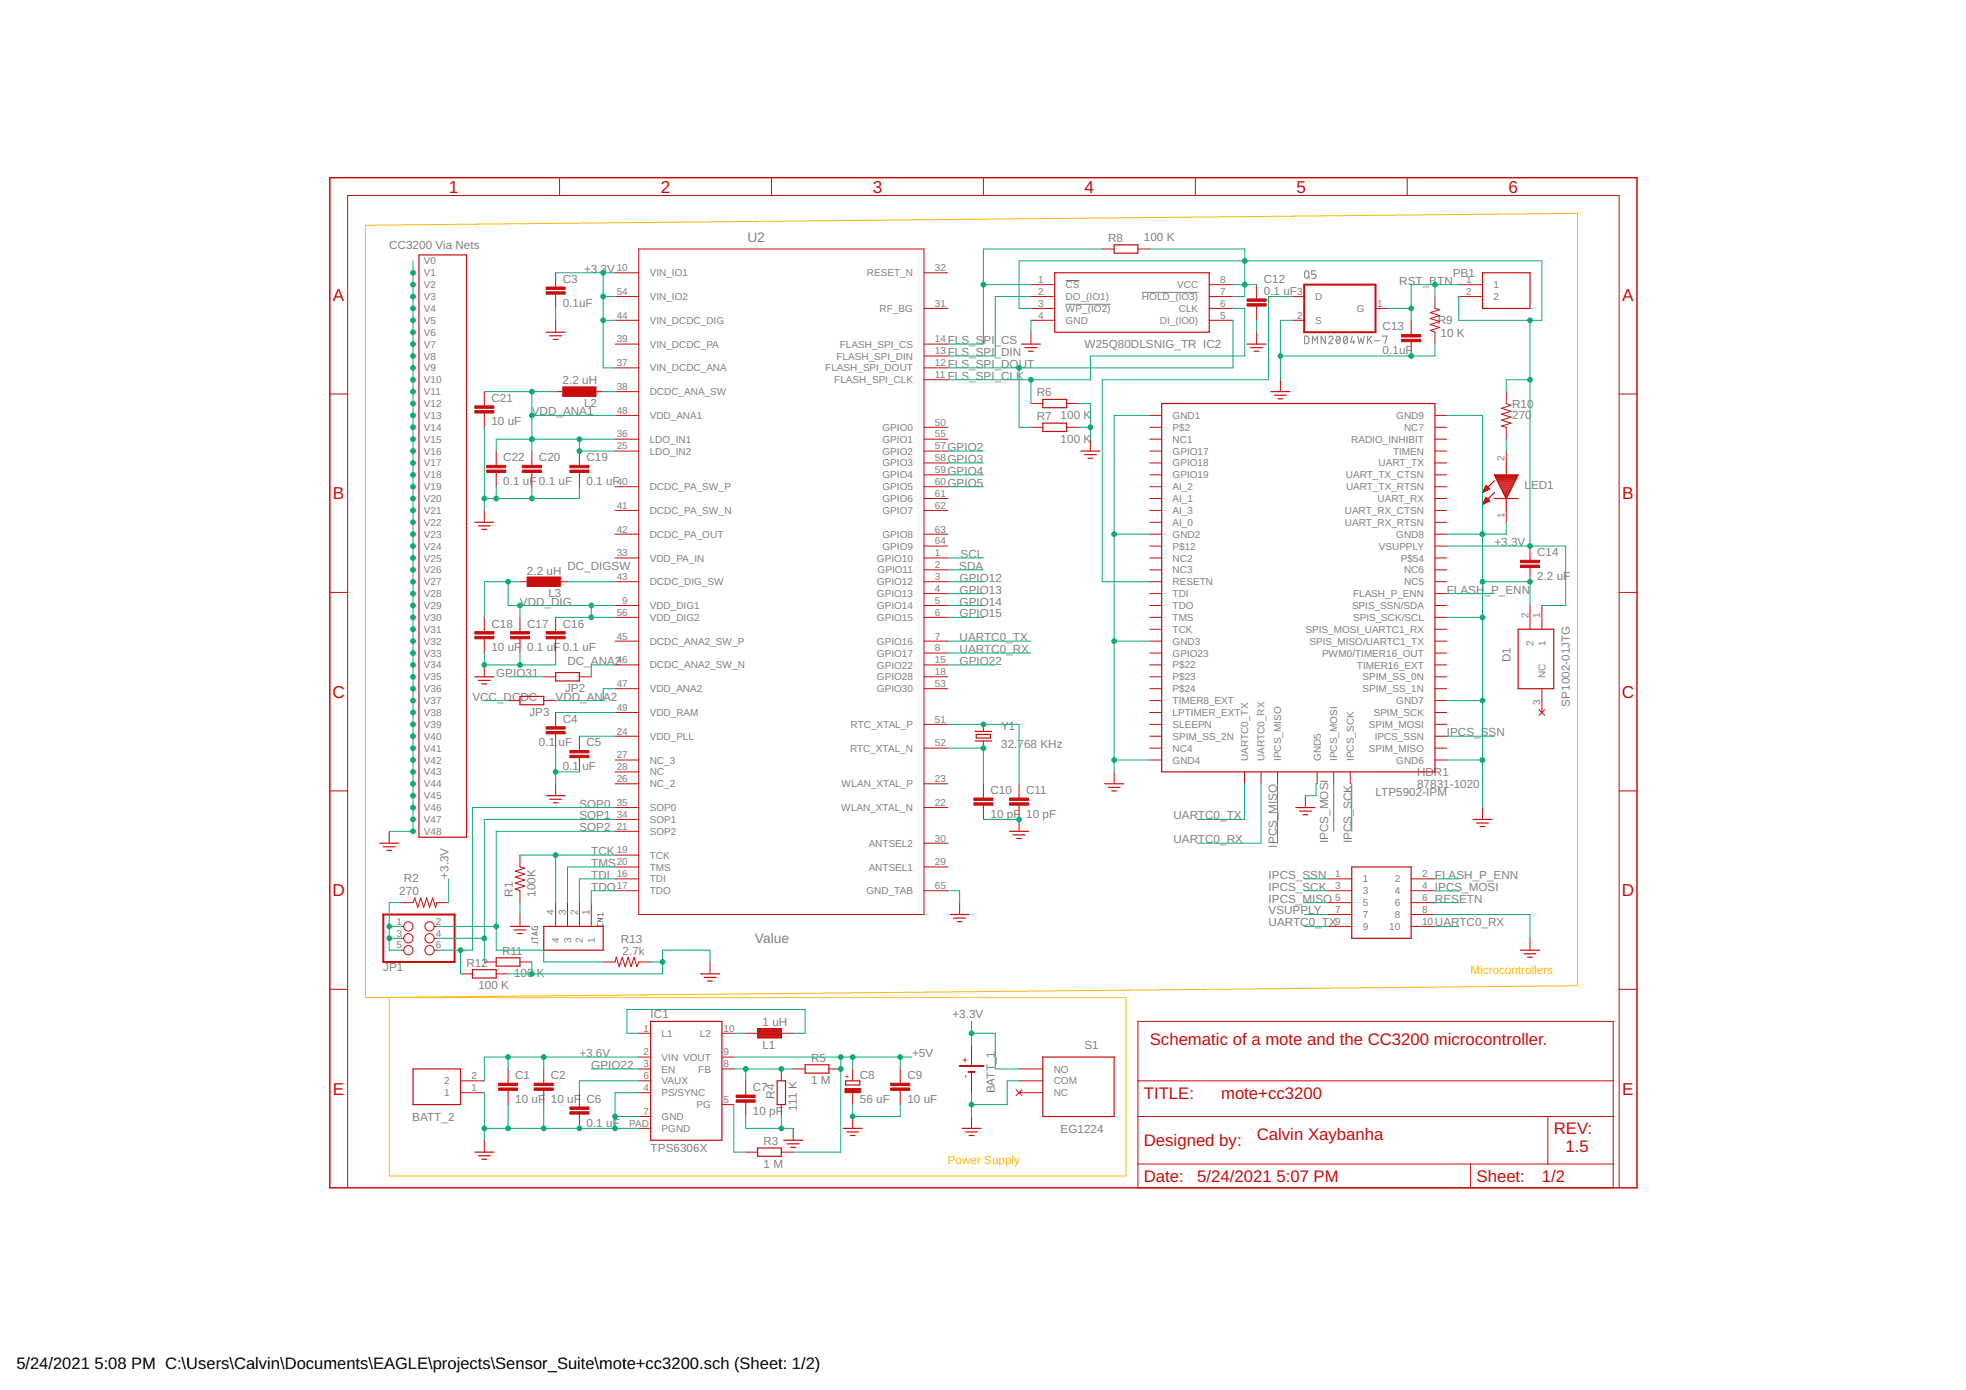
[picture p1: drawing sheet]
<svg xmlns="http://www.w3.org/2000/svg" width="420mm" height="297mm" viewBox="0 0 420 297" stroke-linecap="round" stroke-linejoin="round" font-family="sans-serif">
<defs><g id="words">
<g font-size="3.7" fill="#c90d0c">
<text x="95.9" y="41.2">1</text>
<text x="141.2" y="41.2">2</text>
<text x="186.5" y="41.2">3</text>
<text x="231.8" y="41.2">4</text>
<text x="277.1" y="41.2">5</text>
<text x="322.4" y="41.2">6</text>
<text x="71.2" y="64.3">A</text>
<text x="346.7" y="64.3">A</text>
<text x="71.2" y="106.7">B</text>
<text x="346.7" y="106.7">B</text>
<text x="71.1" y="149.1">C</text>
<text x="346.6" y="149.1">C</text>
<text x="71.1" y="191.5">D</text>
<text x="346.6" y="191.5">D</text>
<text x="71.2" y="233.9">E</text>
<text x="346.7" y="233.9">E</text>
</g>
<g font-size="3.6" fill="#c90d0c">
<text x="245.7" y="223.4">Schematic of a mote and the CC3200 microcontroller.</text>
<text x="244.4" y="234.8">TITLE:</text>
<text x="261" y="234.8">mote+cc3200</text>
<text x="244.4" y="244.9">Designed by:</text>
<text x="268.6" y="243.7">Calvin Xaybanha</text>
<text x="332.1" y="242.4">REV:</text>
<text x="334.6" y="246.2">1.5</text>
<text x="244.4" y="252.6">Date:</text>
<text x="255.9" y="252.6">5/24/2021</text>
<text x="272.8" y="252.6">5:07 PM</text>
<text x="315.6" y="252.6">Sheet:</text>
<text x="329.5" y="252.6">1/2</text>
</g>
<g font-size="3.5">
<text x="3.5" y="292.5">5/24/2021</text>
<text x="20.2" y="292.5">5:08 PM C:\Users\Calvin\Documents\EAGLE\projects\Sensor_Suite\mote+cc3200.sch (Sheet: 1/2)</text>
</g>
<g font-size="2.9" fill="#808080">
<text x="159.7" y="51.7">U2</text>
<text x="161.3" y="201.5">Value</text>
</g>
<g font-size="2.5" fill="#808080">
<text x="83.2" y="53.2">CC3200 Via Nets</text>
<text x="236.8" y="51.7">R8</text>
<text x="244.4" y="51.4">100 K</text>
<text x="124.8" y="58.3">+3.3V</text>
<text x="310.5" y="59.2">PB1</text>
<text x="120.3" y="65.5">0.1uF</text>
<text x="120.3" y="60.5">C3</text>
<text x="270.1" y="63">0.1 uF</text>
<text x="270.1" y="60.5">C12</text>
<text x="299" y="60.8">RST_BTN</text>
<text x="295.5" y="70.6">C13</text>
<text x="307.3" y="69.2">R9</text>
<text x="202.5" y="73.5">FLS_S</text>
<text x="202.5" y="76.1">FLS_SPI_DIN</text>
<text x="210.2" y="73.5">PI_CS</text>
<text x="231.7" y="74.4">W25Q80DLSNIG_TR IC2</text>
<text x="295.5" y="75.7">0.1uF</text>
<text x="307.9" y="72">10 K</text>
<text x="120.2" y="82.2">2.2 uH</text>
<text x="202.5" y="78.6">FLS_SPI_DOUT</text>
<text x="202.5" y="81.1">FLS_SPI_CLK</text>
<text x="105" y="85.8">C21</text>
<text x="113.7" y="88.8">VDD_ANA1</text>
<text x="124.8" y="87">L2</text>
<text x="221.6" y="84.7">R6</text>
<text x="221.6" y="89.8">R7</text>
<text x="226.7" y="89.5">100 K</text>
<text x="323.2" y="89.5">270</text>
<text x="323.2" y="87.3">R10</text>
<text x="105" y="90.9">10 uF</text>
<text x="226.7" y="94.6">100 K</text>
<text x="107.6" y="98.5">C22</text>
<text x="115.2" y="98.5">C20</text>
<text x="125.3" y="98.5">C19</text>
<text x="202.5" y="96.4">GPIO2</text>
<text x="202.5" y="98.9">GPIO3</text>
<text x="202.5" y="101.5">GPIO4</text>
<text x="107.6" y="103.6">0.1 uF 0.1 uF</text>
<text x="125.3" y="103.6">0.1 uF</text>
<text x="202.5" y="104">GPIO5</text>
<text x="325.8" y="104.5">L</text>
<text x="327.2" y="104.5">ED1</text>
<text x="205.3" y="119.2">SCL</text>
<text x="319.4" y="116.7">+3.3V</text>
<text x="328.5" y="118.9">C14</text>
<text x="112.6" y="122.8">2.2 uH</text>
<text x="121.3" y="121.8">DC_DIGSW</text>
<text x="205" y="121.8">SDA</text>
<text x="205.1" y="124.3">GPIO12</text>
<text x="328.5" y="123.9">2.2 uF</text>
<text x="111.1" y="129.4">VDD_DIG</text>
<text x="117.2" y="127.6">L3</text>
<text x="205.1" y="126.9">GPIO13</text>
<text x="205.1" y="129.4">GPIO14</text>
<text x="205.1" y="131.9">GPIO15</text>
<text x="309.2" y="126.9">FLASH</text>
<text x="317.3" y="126.9">_P_ENN</text>
<text x="105" y="134.1">C18</text>
<text x="112.6" y="134.1">C17</text>
<text x="120.3" y="134.1">C16</text>
<text x="205.1" y="137">UARTC0_TX</text>
<text x="105" y="139.2">10 uF</text>
<text x="112.6" y="139.2">0.1 uF 0.1 uF</text>
<text x="121.3" y="142.1">DC_ANA2</text>
<text x="205.1" y="139.6">UARTC0_RX</text>
<text x="205.1" y="142.1">GPIO22</text>
<text x="322.8" y="141.5" transform="rotate(-90 322.8 141.5)">D1</text>
<text x="101" y="149.7">VCC_DCDC</text>
<text x="106" y="144.6">GPIO31</text>
<text x="118.7" y="149.7">VDD_ANA2</text>
<text x="120.8" y="147.9">JP2</text>
<text x="113.1" y="153">JP3</text>
<text x="120.3" y="154.4">C4</text>
<text x="335.5" y="151" transform="rotate(-90 335.5 151)">SP1002-01JTG</text>
<text x="115.2" y="159.5">0.1</text>
<text x="119.4" y="159.5">uF</text>
<text x="125.3" y="159.5">C5</text>
<text x="214" y="159.9">32.768 KHz</text>
<text x="214" y="156.1">Y1</text>
<text x="309.2" y="157.3">IPCS_SSN</text>
<text x="120.3" y="164.6">0.1</text>
<text x="124.5" y="164.6">uF</text>
<text x="302.9" y="165.8">HDR1</text>
<text x="123.8" y="172.6">SOP0</text>
<text x="211.7" y="169.6">C10</text>
<text x="219.3" y="169.6">C11</text>
<text x="294" y="170">LTP5902-IPM</text>
<text x="302.9" y="168.4">87831-1020</text>
<text x="123.8" y="177.6">SOP2</text>
<text x="123.8" y="175.1">SOP1</text>
<text x="211.7" y="174.7">10 pF</text>
<text x="219.3" y="174.7">10 pF</text>
<text x="250.8" y="175.1">UARTC0_TX</text>
<text x="126.4" y="185.3">TMS</text>
<text x="126.4" y="182.7">TCK</text>
<text x="250.8" y="180.2">UARTC0_RX</text>
<text x="272.9" y="181.1" transform="rotate(-90 272.9 181.1)">IPCS_MISO</text>
<text x="283.8" y="180.2" transform="rotate(-90 283.8 180.2)">IPCS_MOSI</text>
<text x="288.9" y="180.2" transform="rotate(-90 288.9 180.2)">IPCS_SCK</text>
<text x="85.3" y="191.4">270</text>
<text x="86.3" y="188.5">R2</text>
<text x="95.9" y="187.8" transform="rotate(-90 95.9 187.8)">+3.3V</text>
<text x="109.6" y="191.6" transform="rotate(-90 109.6 191.6)">R1</text>
<text x="114.4" y="191.6" transform="rotate(-90 114.4 191.6)">100K</text>
<text x="126.4" y="187.8">TDI</text>
<text x="126.4" y="190.3">TDO</text>
<text x="271.1" y="187.8">IPCS_SSN</text>
<text x="271.1" y="190.3">IPCS_SCK</text>
<text x="306.7" y="187.8">FLASH_P_ENN</text>
<text x="306.7" y="190.3">IPCS_MOSI</text>
<text x="271.1" y="192.9">IPCS_MISO</text>
<text x="271.1" y="198">UARTC0_TX</text>
<text x="271.1" y="195.4">VSUPPLY</text>
<text x="306.7" y="198">UARTC0_RX</text>
<text x="306.7" y="192.9">RESETN</text>
<text x="132.7" y="201.5">R13</text>
<text x="81.9" y="207.5">JP1</text>
<text x="99.7" y="206.6">R12</text>
<text x="107.3" y="204.1">R11</text>
<text x="109.8" y="208.9">100 K</text>
<text x="133" y="204.1">2.7k</text>
<text x="102.2" y="211.4">100 K</text>
<text x="139.1" y="217.5">IC1</text>
<text x="163" y="219.3">1 uH</text>
<text x="203.5" y="217.5">+3.3V</text>
<text x="123.8" y="225.9">+3.6V</text>
<text x="162.9" y="224.1">L1</text>
<text x="173.3" y="226.9">R5</text>
<text x="194.9" y="225.9">+5V</text>
<text x="231.7" y="224.2">S1</text>
<text x="110.1" y="230.6">C1</text>
<text x="117.7" y="230.6">C2</text>
<text x="126.4" y="228.4">GPIO22</text>
<text x="160.9" y="233.1">C7</text>
<text x="173.3" y="231.7">1 M</text>
<text x="183.8" y="230.6">C8</text>
<text x="193.9" y="230.6">C9</text>
<text x="212.6" y="233.7" transform="rotate(-90 212.6 233.7)">BATT_1</text>
<text x="88.1" y="239.5">BATT_2</text>
<text x="110.1" y="235.7">10 uF</text>
<text x="117.7" y="235.7">10 uF</text>
<text x="125.3" y="235.7">C6</text>
<text x="160.9" y="238.2">10 pF</text>
<text x="165.5" y="234.8" transform="rotate(-90 165.5 234.8)">R4</text>
<text x="170.3" y="237.3" transform="rotate(-90 170.3 237.3)">111 K</text>
<text x="183.8" y="235.7">56 uF</text>
<text x="193.9" y="235.7">10 uF</text>
<text x="125.3" y="240.8">0.1 uF</text>
<text x="163.2" y="244.7">R3</text>
<text x="226.7" y="242">EG1224</text>
<text x="139.1" y="246.2">TPS6306X</text>
<text x="163.2" y="249.5">1 M</text>
</g>
<g font-size="2.5" fill="#ffba08">
<text x="314.3" y="208.1">Microcontrollers</text>
<text x="202.5" y="248.8">Power Supply</text>
</g>
<g font-size="2.1" fill="#808080">
<text x="90.6" y="56.5">V0</text>
<text x="90.6" y="59.1">V1</text>
<text x="131.8" y="57.9">10</text>
<text x="138.9" y="59.1">VIN_IO1</text>
<text x="185.3" y="59.1">RESET_N</text>
<text x="199.8" y="57.9">32</text>
<text x="90.6" y="61.6">V2</text>
<text x="90.6" y="64.1">V3</text>
<text x="131.8" y="63">54</text>
<text x="138.9" y="64.1">VIN_IO2</text>
<text x="199.8" y="65.6">31</text>
<text x="221.9" y="60.5">1</text>
<text x="221.9" y="63">2</text>
<text x="221.9" y="65.6">3</text>
<text x="227.7" y="61.6">CS</text>
<text x="227.7" y="64.1">DO_(IO1)</text>
<text x="244.1" y="64.1">HOLD_(IO3)</text>
<text x="251.6" y="61.6">VCC</text>
<text x="260.8" y="60.5">8</text>
<text x="260.8" y="63">7</text>
<text x="260.8" y="65.6">6</text>
<text x="277.2" y="63">3</text>
<text x="281.1" y="64.1">D</text>
<text x="294.3" y="65.6">1</text>
<text x="313.3" y="60.5">1</text>
<text x="313.3" y="63">2</text>
<text x="319.2" y="61.6">1</text>
<text x="319.2" y="64.1">2</text>
<text x="90.6" y="66.7">V4</text>
<text x="90.6" y="69.2">V5</text>
<text x="90.6" y="71.8">V6</text>
<text x="131.8" y="68.1">44</text>
<text x="138.9" y="69.2">VIN_DCDC_DIG</text>
<text x="188" y="66.7">RF_BG</text>
<text x="221.9" y="68.1">4</text>
<text x="227.7" y="66.7">WP_(IO2)</text>
<text x="227.7" y="69.2">GND</text>
<text x="247.9" y="69.2">DI_(IO0)</text>
<text x="251.9" y="66.7">CLK</text>
<text x="260.8" y="68.1">5</text>
<text x="277.2" y="68.1">2</text>
<text x="281.1" y="69.2">S</text>
<text x="290" y="66.7">G</text>
<text x="90.6" y="74.3">V7</text>
<text x="90.6" y="76.8">V8</text>
<text x="131.8" y="73.2">39</text>
<text x="138.9" y="74.3">VIN_DCDC_PA</text>
<text x="178.8" y="76.8">FLASH_SPI_DIN</text>
<text x="179.5" y="74.3">FLASH_SPI_CS</text>
<text x="199.8" y="75.7">13</text>
<text x="199.8" y="73.2">14</text>
<text x="90.6" y="79.4">V9</text>
<text x="90.6" y="81.9">V10</text>
<text x="131.8" y="78.3">37</text>
<text x="131.8" y="83.3">38</text>
<text x="138.9" y="79.4">VIN_DCDC_ANA</text>
<text x="176.4" y="79.4">FLASH_SPI_DOUT</text>
<text x="178.3" y="81.9">FLASH_SPI_CLK</text>
<text x="199.8" y="80.8">11</text>
<text x="199.8" y="78.3">12</text>
<text x="90.6" y="84.4">V11</text>
<text x="90.6" y="87">V12</text>
<text x="90.6" y="89.5">V13</text>
<text x="131.8" y="88.4">48</text>
<text x="138.9" y="84.4">DCDC_ANA_SW</text>
<text x="138.9" y="89.5">VDD_ANA1</text>
<text x="250.6" y="89.5">GND1</text>
<text x="298.4" y="89.5">GND9</text>
<text x="90.6" y="92.1">V14</text>
<text x="90.6" y="94.6">V15</text>
<text x="131.8" y="93.5">36</text>
<text x="138.9" y="94.6">LDO_IN1</text>
<text x="188.6" y="92.1">GPIO0</text>
<text x="188.6" y="94.6">GPIO1</text>
<text x="199.8" y="90.9">50</text>
<text x="199.8" y="93.5">55</text>
<text x="250.6" y="92.1">P$2</text>
<text x="250.6" y="94.6">NC1</text>
<text x="288.8" y="94.6">RADIO_INHIBIT</text>
<text x="300.1" y="92.1">NC7</text>
<text x="90.6" y="97.1">V16</text>
<text x="90.6" y="99.7">V17</text>
<text x="131.8" y="96">25</text>
<text x="138.9" y="97.1">LDO_IN2</text>
<text x="188.6" y="97.1">GPIO2</text>
<text x="188.6" y="99.7">GPIO3</text>
<text x="199.8" y="96">57</text>
<text x="199.8" y="98.6">58</text>
<text x="199.8" y="101.1">59</text>
<text x="250.6" y="97.1">GPIO17</text>
<text x="250.6" y="99.7">GPIO18</text>
<text x="294.6" y="99.7">UART_TX</text>
<text x="297.7" y="97.1">TIMEN</text>
<text x="321.5" y="98.6" transform="rotate(-90 321.5 98.6)">2</text>
<text x="90.6" y="102.2">V18</text>
<text x="90.6" y="104.8">V19</text>
<text x="90.6" y="107.3">V20</text>
<text x="131.8" y="103.6">40</text>
<text x="138.9" y="104.8">DCDC_PA_SW_P</text>
<text x="188.6" y="102.2">GPIO4</text>
<text x="188.6" y="104.8">GPIO5</text>
<text x="188.6" y="107.3">GPIO6</text>
<text x="199.8" y="103.6">60</text>
<text x="199.8" y="106.2">61</text>
<text x="250.6" y="102.2">GPIO19</text>
<text x="250.6" y="104.8">AI_2</text>
<text x="250.6" y="107.3">AI_1</text>
<text x="287.6" y="102.2">UART_TX_CTSN</text>
<text x="287.7" y="104.8">UART_TX_RTSN</text>
<text x="294.4" y="107.3">UART_RX</text>
<text x="90.6" y="109.8">V21</text>
<text x="90.6" y="112.4">V22</text>
<text x="131.8" y="108.7">41</text>
<text x="131.8" y="113.8">42</text>
<text x="138.9" y="109.8">DCDC_PA_SW_N</text>
<text x="188.6" y="109.8">GPIO7</text>
<text x="199.8" y="108.7">62</text>
<text x="199.8" y="113.8">63</text>
<text x="250.6" y="109.8">AI_3</text>
<text x="250.6" y="112.4">AI_0</text>
<text x="287.4" y="109.8">UART_RX_CTSN</text>
<text x="287.4" y="112.4">UART_RX_RTSN</text>
<text x="321.5" y="110.6" transform="rotate(-90 321.5 110.6)">1</text>
<text x="90.6" y="114.9">V23</text>
<text x="90.6" y="117.5">V24</text>
<text x="131.8" y="118.9">33</text>
<text x="138.9" y="114.9">DCDC_PA_OUT</text>
<text x="188.6" y="114.9">GPIO8</text>
<text x="188.6" y="117.5">GPIO9</text>
<text x="199.8" y="118.9">1</text>
<text x="199.8" y="116.3">64</text>
<text x="250.6" y="114.9">GND2</text>
<text x="250.6" y="117.5">P$12</text>
<text x="294.7" y="117.5">VSUPPLY</text>
<text x="298.4" y="114.9">GND8</text>
<text x="90.6" y="120">V25</text>
<text x="90.6" y="122.5">V26</text>
<text x="90.6" y="125.1">V27</text>
<text x="131.8" y="124">43</text>
<text x="138.9" y="120">VDD_PA_IN</text>
<text x="138.9" y="125.1">DCDC_DIG_SW</text>
<text x="187.4" y="120">GPIO10</text>
<text x="187.4" y="125.1">GPIO12</text>
<text x="187.6" y="122.5">GPIO11</text>
<text x="199.8" y="121.4">2</text>
<text x="199.8" y="124">3</text>
<text x="250.6" y="120">NC2</text>
<text x="250.6" y="122.5">NC3</text>
<text x="250.6" y="125.1">RESETN</text>
<text x="299.4" y="120">P$54</text>
<text x="300.1" y="125.1">NC5</text>
<text x="300.1" y="122.5">NC6</text>
<text x="90.6" y="127.6">V28</text>
<text x="90.6" y="130.2">V29</text>
<text x="131.8" y="131.6">56</text>
<text x="133" y="129">9</text>
<text x="138.9" y="130.2">VDD_DIG1</text>
<text x="187.4" y="127.6">GPIO13</text>
<text x="187.4" y="130.2">GPIO14</text>
<text x="199.8" y="126.5">4</text>
<text x="199.8" y="129">5</text>
<text x="199.8" y="131.6">6</text>
<text x="250.6" y="127.6">TDI</text>
<text x="250.6" y="130.2">TDO</text>
<text x="288.9" y="130.2">SPIS_SSN/SDA</text>
<text x="289.2" y="127.6">FLASH_P_ENN</text>
<text x="90.6" y="132.7">V30</text>
<text x="90.6" y="135.2">V31</text>
<text x="90.6" y="137.8">V32</text>
<text x="131.8" y="136.7">45</text>
<text x="138.9" y="137.8">DCDC_ANA2_SW_P</text>
<text x="138.9" y="132.7">VDD_DIG2</text>
<text x="187.4" y="132.7">GPIO15</text>
<text x="187.4" y="137.8">GPIO16</text>
<text x="199.8" y="136.7">7</text>
<text x="250.6" y="132.7">TMS</text>
<text x="250.6" y="135.2">TCK</text>
<text x="250.6" y="137.8">GND3</text>
<text x="279" y="135.2">SPIS_MOSI_UARTC1_RX</text>
<text x="279.8" y="137.8">SPIS_MISO/UARTC1_TX</text>
<text x="289.2" y="132.7">SPIS_SCK/SCL</text>
<text x="326.6" y="132.1" transform="rotate(-90 326.6 132.1)">2</text>
<text x="327.7" y="138" transform="rotate(-90 327.7 138)">2</text>
<text x="329.2" y="132.1" transform="rotate(-90 329.2 132.1)">1</text>
<text x="330.3" y="138" transform="rotate(-90 330.3 138)">1</text>
<text x="90.6" y="140.3">V33</text>
<text x="90.6" y="142.9">V34</text>
<text x="131.8" y="141.7">46</text>
<text x="138.9" y="142.9">DCDC_ANA2_SW_N</text>
<text x="187.4" y="140.3">GPIO17</text>
<text x="187.4" y="142.9">GPIO22</text>
<text x="199.8" y="139.2">8</text>
<text x="199.8" y="141.7">15</text>
<text x="250.6" y="140.3">GPIO23</text>
<text x="250.6" y="142.9">P$22</text>
<text x="282.5" y="140.3">PWM0/TIMER16_OUT</text>
<text x="290" y="142.9">TIMER16_EXT</text>
<text x="90.6" y="145.4">V35</text>
<text x="90.6" y="147.9">V36</text>
<text x="131.8" y="146.8">47</text>
<text x="138.9" y="147.9">VDD_ANA2</text>
<text x="187.4" y="145.4">GPIO28</text>
<text x="187.4" y="147.9">GPIO30</text>
<text x="199.8" y="144.3">18</text>
<text x="199.8" y="146.8">53</text>
<text x="250.6" y="145.4">P$23</text>
<text x="250.6" y="147.9">P$24</text>
<text x="291.2" y="147.9">SPIM_SS_1N</text>
<text x="291.2" y="145.4">SPIM_SS_0N</text>
<text x="330.3" y="144.8" transform="rotate(-90 330.3 144.8)">NC</text>
<text x="90.6" y="150.5">V37</text>
<text x="90.6" y="153">V38</text>
<text x="90.6" y="155.6">V39</text>
<text x="131.8" y="151.9">49</text>
<text x="138.9" y="153">VDD_RAM</text>
<text x="181.8" y="155.6">RTC_XTAL_P</text>
<text x="199.8" y="154.4">51</text>
<text x="250.6" y="150.5">TIMER8_EXT</text>
<text x="250.6" y="153">LPTIMER_EXT</text>
<text x="250.6" y="155.6">SLEEPN</text>
<text x="292.5" y="155.6">SPIM_MOSI</text>
<text x="293.6" y="153">SPIM_SCK</text>
<text x="298.4" y="150.5">GND7</text>
<text x="329.2" y="150.7" transform="rotate(-90 329.2 150.7)">3</text>
<text x="90.6" y="158.1">V40</text>
<text x="90.6" y="160.6">V41</text>
<text x="131.8" y="157">24</text>
<text x="138.9" y="158.1">VDD_PLL</text>
<text x="181.7" y="160.6">RTC_XTAL_N</text>
<text x="199.8" y="159.5">52</text>
<text x="250.6" y="158.1">SPIM_SS_2N</text>
<text x="250.6" y="160.6">NC4</text>
<text x="292.5" y="160.6">SPIM_MISO</text>
<text x="293.8" y="158.1">IPCS_SSN</text>
<text x="90.6" y="163.2">V42</text>
<text x="90.6" y="165.7">V43</text>
<text x="131.8" y="167.1">26</text>
<text x="131.8" y="162.1">27</text>
<text x="131.8" y="164.6">28</text>
<text x="138.9" y="163.2">NC_3</text>
<text x="138.9" y="165.7">NC</text>
<text x="199.8" y="167.1">23</text>
<text x="250.6" y="163.2">GND4</text>
<text x="266.7" y="162.6" transform="rotate(-90 266.7 162.6)">UARTC0_TX</text>
<text x="270.3" y="162.6" transform="rotate(-90 270.3 162.6)">UARTC0_RX</text>
<text x="273.8" y="162.6" transform="rotate(-90 273.8 162.6)">IPCS_MISO</text>
<text x="282.3" y="162.6" transform="rotate(-90 282.3 162.6)">GND5</text>
<text x="285.8" y="162.6" transform="rotate(-90 285.8 162.6)">IPCS_MOSI</text>
<text x="289.3" y="162.6" transform="rotate(-90 289.3 162.6)">IPCS_SCK</text>
<text x="298.4" y="163.2">GND6</text>
<text x="90.6" y="168.3">V44</text>
<text x="90.6" y="170.8">V45</text>
<text x="90.6" y="173.3">V46</text>
<text x="131.8" y="172.2">35</text>
<text x="138.9" y="168.3">NC_2</text>
<text x="138.9" y="173.3">SOP0</text>
<text x="179.7" y="173.3">WLAN_XTAL_N</text>
<text x="179.9" y="168.3">WLAN_XTAL_P</text>
<text x="199.8" y="172.2">22</text>
<text x="90.6" y="175.9">V47</text>
<text x="90.6" y="178.4">V48</text>
<text x="131.8" y="177.3">21</text>
<text x="131.8" y="174.8">34</text>
<text x="138.9" y="178.4">SOP2</text>
<text x="138.9" y="175.9">SOP1</text>
<text x="199.8" y="179.8">30</text>
<text x="131.8" y="182.4">19</text>
<text x="131.8" y="184.9">20</text>
<text x="138.9" y="183.5">TCK</text>
<text x="185.6" y="180.9">ANTSEL2</text>
<text x="199.8" y="184.9">29</text>
<text x="131.8" y="187.4">16</text>
<text x="131.8" y="190">17</text>
<text x="138.9" y="188.6">TDI</text>
<text x="138.9" y="191.1">TDO</text>
<text x="138.9" y="186">TMS</text>
<text x="185.2" y="191.1">GND_TAB</text>
<text x="185.6" y="186">ANTSEL1</text>
<text x="199.8" y="190">65</text>
<text x="285.4" y="187.4">1</text>
<text x="285.4" y="190">3</text>
<text x="291.2" y="188.6">1</text>
<text x="291.2" y="191.1">3</text>
<text x="298.1" y="188.6">2</text>
<text x="298.1" y="191.1">4</text>
<text x="303.9" y="187.4">2</text>
<text x="303.9" y="190">4</text>
<text x="84.7" y="197.6">1</text>
<text x="93.1" y="197.6">2</text>
<text x="118.4" y="195.6" transform="rotate(-90 118.4 195.6)">4</text>
<text x="120.9" y="195.6" transform="rotate(-90 120.9 195.6)">3</text>
<text x="123.5" y="195.6" transform="rotate(-90 123.5 195.6)">2</text>
<text x="126" y="195.6" transform="rotate(-90 126 195.6)">1</text>
<text x="285.4" y="192.5">5</text>
<text x="285.4" y="195.1">7</text>
<text x="285.4" y="197.6">9</text>
<text x="291.2" y="193.6">5</text>
<text x="291.2" y="196.2">7</text>
<text x="298.1" y="193.6">6</text>
<text x="298.1" y="196.2">8</text>
<text x="303.9" y="192.5">6</text>
<text x="303.9" y="195.1">8</text>
<text x="303.9" y="197.6">10</text>
<text x="84.7" y="200.1">3</text>
<text x="84.7" y="202.7">5</text>
<text x="93.1" y="200.1">4</text>
<text x="93.1" y="202.7">6</text>
<text x="119.5" y="201.5" transform="rotate(-90 119.5 201.5)">4</text>
<text x="122" y="201.5" transform="rotate(-90 122 201.5)">3</text>
<text x="124.6" y="201.5" transform="rotate(-90 124.6 201.5)">2</text>
<text x="127.1" y="201.5" transform="rotate(-90 127.1 201.5)">1</text>
<text x="291.2" y="198.7">9</text>
<text x="296.9" y="198.7">10</text>
<text x="137.5" y="220.5">1</text>
<text x="141.4" y="221.6">L1</text>
<text x="149.6" y="221.6">L2</text>
<text x="154.6" y="220.5">10</text>
<text x="137.5" y="225.5">2</text>
<text x="141.4" y="226.7">VIN VOUT</text>
<text x="154.6" y="225.5">9</text>
<text x="94.9" y="231.7">2</text>
<text x="100.8" y="233.2">1</text>
<text x="100.8" y="230.6">2</text>
<text x="137.5" y="228.1">3</text>
<text x="137.5" y="233.2">4</text>
<text x="137.5" y="230.6">6</text>
<text x="141.4" y="229.2">EN</text>
<text x="141.4" y="231.7">VAUX</text>
<text x="149.2" y="229.2">FB</text>
<text x="154.6" y="228.1">8</text>
<text x="225.2" y="229.2">NO</text>
<text x="225.2" y="231.7">COM</text>
<text x="94.9" y="234.3">1</text>
<text x="137.5" y="238.2">7</text>
<text x="141.4" y="234.3">PS/SYNC</text>
<text x="141.4" y="239.4">GND</text>
<text x="148.9" y="236.8">PG</text>
<text x="154.6" y="235.7">5</text>
<text x="225.2" y="234.3">NC</text>
<text x="134.5" y="240.8">PAD</text>
<text x="141.4" y="241.9">PGND</text>
</g>
<g font-size="2.1" fill="#c90d0c">
<text x="207" y="227.2" transform="rotate(-90 207 227.2)">+</text>
<text x="207" y="230.3" transform="rotate(-90 207 230.3)">-</text>
</g>
<text font-size="1.8" fill="#c90d0c" x="181.6" y="230.6" transform="rotate(-90 181.6 230.6)">+</text>
</g></defs>
<g fill="none" stroke="#808080" stroke-width=".21">
<path d="M227.7 59.9h3M278.9 58l.4-.1 .3 .1 .1 1a.46 .46 0 0 1-.4 .5 .46 .46 0 0 1-.5-.5zM279.5 59.1l.4 .4M281.2 57.9h-.9v.7h.6a.45 .45 0 0 1 .3 .4 .45 .45 0 0 1-.3 .5h-.6M227.7 65h9.7M244.1 62.5h12M278.8 71.8l.6 .1 .3 .2v.9l-.3 .4h-.6zM280.5 73.4v-1.6l.5 .9 .6-.9v1.6M283.3 71.8v1.6l-1-1.6v1.6M284 72.2a.44 .44 0 0 1 .6-.3 .44 .44 0 0 1 .1 .7l-.7 .8h.9M285.7 71.9l.3-.1a.97 .97 0 0 1 0 1.6 1 1 0 0 1-.3-1.5zM286.3 72.2l-.7 .9"/>
<path d="M287.3 71.9l.2-.1a.97 .97 0 0 1 0 1.6 1 1 0 0 1-.2-1.5zM287.9 72.2l-.7 .9M289 71.8l-.4 1.3h1M289.3 72.7v.7M290.2 71.8l.3 1.6 .4-1 .3 1 .4-1.6M292.3 71.8v1.6M292.6 72.5l.6 .9M293.2 71.8l-.9 1M293.8 72.8h1.1M295.5 72v-.2h.9l-.4 1.6M113.7 198l.1 .6h1l.1-.6h-.7v.2M114.6 199.2v.6"/>
<path d="M114.9 199.1l-1.2 .4 1.2 .4M127.7 197.4v.4l.2 .1 .9-.1v-.4M127.7 196.3h1.1l-1.1 .6h1.1M128.8 195.1v.6M128.8 195.4h-1.1l.2 .3M113.7 201.4h1l.2 .4M113.7 200.6h1.2M113.7 200.3v.6"/>
</g>
<path d="M70.5 38h279.3v215.8h-279.3z" fill="none" stroke="#c90d0c" stroke-width=".32"/>
<g fill="none" stroke="#c90d0c" stroke-width=".21">
<path d="M119.6 38v3.8M164.9 38v3.8M210.2 38v3.8M255.5 38v3.8M300.7 38v3.8M118.7 58.3v3M131.4 58.3h5.1M136.5 53.2h61v142.2h-61zM197.5 58.3h5M235.6 53.2h2.5M243.2 53.2h2.5M118.7 62.9v3"/>
<path d="M118.7 68.5v2.5M131.4 78.6h5.1M131.4 73.5h5.1M131.4 68.5h5.1M131.4 63.4h5.1M197.5 78.6h5M197.5 76.1h5M197.5 73.5h5M197.5 65.9h5M220.3 65.9h5.1M220.3 68.5h5.1M220.3 63.4h5.1"/>
<path d="M220.3 60.8h5.1M220.3 71v2.5M258.4 65.9h5.1M258.4 68.5h5.1M258.4 63.4h5.1M258.4 60.8h5.1M268.6 60.8v3.1M268.6 65.4v3.1M268.6 71v2.5M276.2 68.5h2.5M276.2 63.4h2.5M294 65.9h2.5"/>
<path d="M301.6 68.5v3M301.6 73v3.1M306.7 63.4v2.5l1 .3-2.1 .6 2.1 .6-2.1 .7 2.1 .6-2.1 .6 2.1 .7-2.1 .6 1.1 .4v2.5M311.7 63.4h5.1M311.7 60.8h5.1M70.5 84.2h3.8M103.5 83.7v3M103.5 88.3v3M106 96.4v3M113.7 96.4v3M118.7 83.7h2.6M123.8 96.4v3"/>
<path d="M126.4 83.7h2.5M131.4 96.4h5.1M131.4 93.9h5.1M131.4 83.7h5.1M131.4 88.8h5.1M197.5 81.2h5M197.5 96.4h5M197.5 93.9h5M197.5 91.3h5M197.5 98.9h5M220.3 91.3h2.6M220.3 86.2h2.6"/>
<path d="M227.9 91.3h2.6M227.9 86.2h2.6M233 93.9v2.5M245.7 96.4h2.6M245.7 93.9h2.6M245.7 88.8h2.6M245.7 91.3h2.6M245.7 98.9h2.6M273.6 81.2v2.5M306.7 96.4h2.5M306.7 93.9h2.5M306.7 88.8h2.5"/>
<path d="M306.7 91.3h2.5M306.7 98.9h2.5M321.9 83.7v2.5l1 .4-2 .6 2 .7-2 .6 2 .7-2 .6 2 .6-2 .7 1 .2v2.6M321.9 96.4v2.5M346 84.2h3.8M103.5 109.1v2.5M106 101v3M113.7 101v3M123.8 101v3M131.4 119.2h5.1M131.4 104h5.1M131.4 109.1h5.1"/>
<path d="M131.4 114.2h5.1M197.5 119.2h5M197.5 104h5M197.5 109.1h5M197.5 114.2h5M197.5 101.5h5M197.5 106.5h5M197.5 116.7h5M245.7 119.2h2.6M245.7 104h2.6M245.7 109.1h2.6M245.7 114.2h2.6"/>
<path d="M245.7 101.5h2.6M245.7 106.5h2.6M245.7 116.7h2.6M245.7 111.6h2.6M306.7 119.2h2.5M306.7 104h2.5M306.7 109.1h2.5M306.7 114.2h2.5M306.7 101.5h2.5M306.7 106.5h2.5M306.7 116.7h2.5M306.7 111.6h2.5"/>
<path d="M321.9 109.1v2.5M327 116.7v3M70.5 126.6h3.8M103.5 131.9v3.1M103.5 136.5v3.1M111.1 124.3h2.6M111.1 131.9v3.1M111.1 136.5v3.1M118.7 124.3h2.6M118.7 131.9v3.1M118.7 136.5v3.1M131.4 124.3h5.1"/>
<path d="M131.4 129.4h5.1M131.4 131.9h5.1M131.4 137h5.1M197.5 121.8h5M197.5 124.3h5M197.5 126.9h5M197.5 129.4h5M197.5 131.9h5M197.5 137h5M197.5 139.6h5M245.7 121.8h2.6M245.7 124.3h2.6"/>
<path d="M245.7 126.9h2.6M245.7 129.4h2.6M245.7 131.9h2.6M245.7 137h2.6M245.7 139.6h2.6M245.7 134.5h2.6M306.7 121.8h2.5M306.7 124.3h2.5M306.7 126.9h2.5M306.7 129.4h2.5M306.7 131.9h2.5M306.7 137h2.5"/>
<path d="M306.7 139.6h2.5M306.7 134.5h2.5M327 121.3v3M327 129.4v5.1M329.5 129.4v5.1M346 126.6h3.8M103.5 142.1v2.5M108.6 149.7h2.5M116.2 144.6h2.5M116.2 149.7h2.5M118.7 152.3v3M118.7 156.8v3.1"/>
<path d="M123.8 144.6h2.6M123.8 157.3v3.1M131.4 142.1h5.1M131.4 157.3h5.1M131.4 147.2h5.1M131.4 152.3h5.1M197.5 142.1h5M197.5 144.6h5M197.5 147.2h5M197.5 154.8h5M197.5 159.9h5M210.2 154.8v1.5"/>
<path d="M210.2 158.3v1.6M245.7 142.1h2.6M245.7 144.6h2.6M245.7 157.3h2.6M245.7 147.2h2.6M245.7 152.3h2.6M245.7 154.8h2.6M245.7 159.9h2.6M245.7 149.7h2.6M306.7 142.1h2.5M306.7 144.6h2.5M306.7 157.3h2.5"/>
<path d="M306.7 147.2h2.5M306.7 152.3h2.5M306.7 154.8h2.5M306.7 159.9h2.5M306.7 149.7h2.5M328.9 151.6l1.2 1.3M329.5 147.2v5.1M330.1 151.6l-1.2 1.3M70.5 169h3.8M83.2 177.7v2.5M118.7 167.5v2.5M123.8 161.9v3.1"/>
<path d="M131.4 177.7h5.1M131.4 172.6h5.1M131.4 167.5h5.1M131.4 162.4h5.1M131.4 165h5.1M131.4 175.1h5.1M197.5 172.6h5M197.5 167.5h5M210.2 167.5v3M210.2 172.1v3M217.8 167.5v3M217.8 172.1v5.6"/>
<path d="M238.1 165v2.5M245.7 162.4h2.6M266 165v2.5M269.5 165v2.5M273 165v2.5M279 170v2.6M281.5 165v2.5M285 165v2.5M288.6 165v2.5M306.7 162.4h2.5M316.8 172.6v2.5M346 169h3.8"/>
<path d="M85.7 192.9h2.6l.3-1 .7 2 .6-2 .7 2 .6-2 .6 2 .7-2 .6 2 .2-1h2.6M85.7 198h.6M92.8 198h.5M111.1 182.7v2.6l1 .2-2 .7 2 .6-2 .6 2 .7-2 .6 2 .6-2 .7 1 .4v2.5M111.1 195.4v2.6M118.7 192.9v5.1M121.3 192.9v5.1M123.8 192.9v5.1M126.4 192.9v5.1M131.4 187.8h5.1M131.4 190.4h5.1M131.4 182.7h5.1"/>
<path d="M131.4 185.3h5.1M197.5 190.4h5M197.5 185.3h5M197.5 180.2h5M205.1 192.9v2.5M283.8 187.8h5.1M283.8 190.4h5.1M283.8 195.4h5.1M283.8 192.9h5.1M283.8 198h5.1M301.6 187.8h5.1M301.6 190.4h5.1"/>
<path d="M301.6 195.4h5.1M301.6 192.9h5.1M301.6 198h5.1M70.5 211.4h3.8M85.7 200.5h.6M85.7 203.1h.6M92.8 200.5h.5M92.8 203.1h.5M98.4 208.1h2.6M103.5 205.6h2.5M106 208.1h2.6M111.1 205.6h2.6"/>
<path d="M128.9 205.6h2.5l.3-1 .6 2 .7-2 .6 2 .6-2 .7 2 .6-2 .6 2 .4-1h2.5M151.7 205.6v2.5M161.9 219.8h5.1v2h-5.1zM161.9 219.9h5.1M243.2 218.3h101.6v35.5h-101.6zM327 200.5v2.6M346 211.4h3.8M98.4 231h5.1M98.4 233.5h5.1M108.6 228.4v3.1M108.6 233v3.1M116.2 228.4v3.1"/>
<path d="M116.2 233v3.1M123.8 233.5v3.1M123.8 238.1v3M136.5 238.6h2.5M136.5 231h2.5M136.5 220.8h2.5M136.5 225.9h2.5M136.5 228.4h2.5M136.5 233.5h2.5M154.3 220.8h2.5M154.3 225.9h2.5M154.3 228.4h2.5"/>
<path d="M154.3 236.1h2.5M159.4 220.8h10.1M159.4 231v3M159.4 235.5v3.1M161.9 220h5.1M161.9 220.2h5.1M161.9 220.3h5.1M161.9 220.4h5.1M161.9 220.6h5.1M161.9 220.7h5.1M161.9 220.9h5.1M161.9 221.1h5.1"/>
<path d="M161.9 221.2h5.1M161.9 221.3h5.1M161.9 221.4h5.1M161.9 221.6h5.1M161.9 221.7h5.1M167 228.4v2.6M167 236.1v2.5M169.5 228.4h2.6M177.1 228.4h2.6M182.2 228.4v2.6M182.2 233.5v2.6M182.2 238.6v2.5"/>
<path d="M192.4 228.4v3.1M192.4 233v3.1M207.6 223.4v4.4M207.6 229.1v4.4M207.6 238.6v2.5M217.2 232.9l1.2 1.2M217.8 231h5.1M217.8 228.4h5.1M217.8 233.5h5.1M218.4 232.9l-1.2 1.2M243.2 238.6h101.6M243.2 231h101.6"/>
<path d="M330.8 238.6v10.2M74.3 253.8v-212h271.7v212M103.5 243.7v2.5M136.5 241.1h2.5M159.4 246.2h2.5M167 246.2h2.5M169.5 241.1v2.6M243.2 248.8h101.6M314.3 248.8v5"/>
<circle cx="87.3" cy="198" r=".99"/>
<circle cx="91.8" cy="198" r=".99"/>
<circle cx="87.3" cy="203.1" r=".99"/>
<circle cx="87.3" cy="200.5" r=".99"/>
<circle cx="91.8" cy="200.5" r=".99"/>
<circle cx="91.8" cy="203.1" r=".99"/>
</g>
<path d="M278.7 60.8h15.3v10.2h-15.3zM81.9 195.4h15.3v10.2h-15.3zM205.1 227.8h5.1M207 229.1h1.3" fill="none" stroke="#c90d0c" stroke-width=".42"/>
<g fill="none" stroke="#c90d0c" stroke-width=".25">
<path d="M89.5 54.5h10.2v124.4h-10.2zM225.4 58.3h33v12.7h-33zM238.1 52.3h5.1v1.8h-5.1zM316.8 58.3h10.2v7.6h-10.2zM116.7 71h4.1M117.5 71.8h2.5M118.2 72.5h1.1M218.3 73.5h4.1M219.1 74.3h2.5M219.8 75.1h1M266.5 73.5h4.1M267.3 74.3h2.5"/>
<path d="M268.1 75.1h1M222.9 85.3h5v1.8h-5zM222.9 90.4h5v1.8h-5zM231 96.4h4.1M231.8 97.2h2.5M232.5 97.9h1M248.3 86.2h58.4v78.8h-58.4zM271.6 83.7h4.1M272.4 84.5h2.5M273.1 85.2h1.1M321.9 98.9v2.6M101.5 111.6h4"/>
<path d="M102.2 112.4h2.6M103 113.1h1M316.9 105.2h.1M316.9 107.6h.3M317 105h.5M317 107.4h.6M317.1 104.7h.8M317.1 107.2h1M317.2 104.5h1.1M317.2 107h1.1M317.3 104.3h.8M317.4 106.7h.6"/>
<path d="M317.4 104.1h.5M317.5 106.5h.3M317.5 103.8h.2M317.6 106.3l.7 .7-1.5 .8zM317.6 106.3h.1M318.3 104.5l-.7-.7-.8 1.5M318.3 104.5l-1.5 .8M319.4 106.5h5M319.4 105.3l-2.6 2.5M319.4 102.7l-2.6 2.6M319.4 101.5h5l-2.5 5zM319.4 101.6h5"/>
<path d="M319.6 101.9h4.7M319.7 102.1h4.4M319.8 102.3h4.2M319.9 102.5h4M320 102.7h3.8M320.1 103h3.6M320.2 103.2h3.4M320.3 103.4h3.2M320.4 103.6h3M320.5 103.8h2.8M320.7 104.1h2.4M320.8 104.3h2.2"/>
<path d="M320.9 104.5h2M321 104.7h1.8M321.1 105h1.6M321.2 105.2h1.4M321.3 105.4h1.2M321.4 105.6h1M321.6 105.9h.6M321.7 106.1h.4M321.8 106.3h.2M321.9 106.5v2.6M324.4 134.5h7.7v12.7h-7.7zM101.5 144.6h4"/>
<path d="M102.2 145.4h2.6M103 146.2h1M111.1 148.8h5.1v1.8h-5.1zM118.7 143.7h5.1v1.8h-5.1zM208.4 156.3h3.5M208.4 158.3h3.5M208.6 157h3.1v.7h-3.1zM116.7 170h4.1M117.5 170.8h2.5M118.2 171.6h1.1M215.8 177.7h4M216.5 178.4h2.6"/>
<path d="M217.3 179.2h1M236.1 167.5h4M236.8 168.3h2.6M237.6 169h1M276.9 172.6h4.1M277.7 173.3h2.5M278.5 174.1h1M314.8 175.1h4.1M315.6 175.9h2.5M316.3 176.6h1M81.2 180.2h4M81.9 181h2.6"/>
<path d="M82.7 181.7h1M109.1 198h4.1M109.9 198.7h2.5M110.6 199.5h1M116.2 198h12.7v5.1h-12.7zM203.1 195.4h4M203.8 196.2h2.6M204.6 197h1M288.9 185.3h12.7v15.2h-12.7zM101 207.2h5v1.8h-5zM106 204.7h5.1v1.8h-5.1zM139 218.3h15.3v25.4h-15.3z"/>
<path d="M149.7 208.1h4.1M150.5 208.9h2.5M151.2 209.6h1.1M325 203.1h4M325.7 203.8h2.6M326.5 204.6h1M88.3 228.4h10.1v7.7h-10.1zM166.1 231h1.8v5.1h-1.8zM172.1 227.5h5v1.8h-5zM180.7 231h3v.9h-3zM222.9 225.9h15.2v12.7h-15.2zM101.5 246.2h4"/>
<path d="M102.2 247h2.6M103 247.7h1M161.9 245.3h5.1v1.8h-5.1zM167.5 243.7h4.1M168.3 244.4h2.5M169 245.2h1M180.2 241.1h4.1M181 241.9h2.5M181.7 242.7h1M205.6 241.1h4.1M206.4 241.9h2.5M207.1 242.7h1"/>
</g>
<g fill="#c90d0c" stroke="#c90d0c" stroke-width=".21">
<path d="M157.3 235h4.1v.5h-4.1z"/>
<path d="M157.3 234h4.1v.5h-4.1z"/>
<path d="M180.6 232.6h3.3v.9h-3.3z"/>
<path d="M114.2 232.5h4v.5h-4z"/>
<path d="M114.2 231.5h4v.5h-4z"/>
<path d="M121.8 237.6h4.1v.5h-4.1z"/>
<path d="M121.8 236.6h4.1v.5h-4.1z"/>
<path d="M106.6 232.5h4v.5h-4z"/>
<path d="M106.6 231.5h4v.5h-4z"/>
<path d="M190.4 232.5h4v.5h-4z"/>
<path d="M190.4 231.5h4v.5h-4z"/>
<path d="M299.6 72.5h4v.5h-4z"/>
<path d="M299.6 71.5h4v.5h-4z"/>
<path d="M116.7 61.3h4.1v.5h-4.1z"/>
<path d="M116.7 62.4h4.1v.5h-4.1z"/>
<path d="M208.1 171.6h4.1v.5h-4.1z"/>
<path d="M208.1 170.5h4.1v.5h-4.1z"/>
<path d="M215.8 171.6h4v.5h-4z"/>
<path d="M215.8 170.5h4v.5h-4z"/>
<path d="M116.7 156.3h4.1v.5h-4.1z"/>
<path d="M116.7 155.3h4.1v.5h-4.1z"/>
<path d="M121.8 161.4h4.1v.5h-4.1z"/>
<path d="M121.8 160.4h4.1v.5h-4.1z"/>
<path d="M325 120.8h4v.5h-4z"/>
<path d="M325 119.7h4v.5h-4z"/>
<path d="M266.5 64.9h4.1v.5h-4.1z"/>
<path d="M266.5 63.9h4.1v.5h-4.1z"/>
<path d="M116.7 136h4.1v.5h-4.1z"/>
<path d="M116.7 135h4.1v.5h-4.1z"/>
<path d="M109.1 136h4.1v.5h-4.1z"/>
<path d="M109.1 135h4.1v.5h-4.1z"/>
<path d="M101.5 136h4v.5h-4z"/>
<path d="M101.5 135h4v.5h-4z"/>
<path d="M121.8 100.5h4.1v.5h-4.1z"/>
<path d="M121.8 99.4h4.1v.5h-4.1z"/>
<path d="M111.6 100.5h4.1v.5h-4.1z"/>
<path d="M111.6 99.4h4.1v.5h-4.1z"/>
<path d="M101.5 87.8h4v.5h-4z"/>
<path d="M101.5 86.7h4v.5h-4z"/>
<path d="M104 100.5h4.1v.5h-4.1z"/>
<path d="M104 99.4h4.1v.5h-4.1z"/>
<path d="M120.3 82.7h7.1v2h-7.1z"/>
<path d="M112.6 123.3h7.2v2h-7.2z"/>
</g>
<g fill="none" stroke="#0dab76" stroke-width=".21">
<path d="M88.3 55.8v121.9h-5.1M118.7 58.3h12.7M128.9 58.3v20.3h2.5M235.6 53.2h-25.4v20.3h-7.7M245.7 53.2h20.3v10.2h-2.5M118.7 65.9v2.6M128.9 68.5h2.5M128.9 63.4h2.5M210.2 60.8h10.1M217.8 78.6v12.7h2.5M220.3 63.4h-7.6v12.7h-10.2M220.3 68.5v2.5"/>
<path d="M263.5 68.5v10.1h-61M263.5 65.9h2.5v10.2h-33v5.1h-30.5M263.5 60.8h5.1M268.6 68.5v2.5M276.2 68.5h-2.6v12.7M276.2 63.4h-5.1v17.8h-35.5v43.1h10.1M296.5 65.9h5.1M306.7 73.5v2.6h-33.1M306.7 60.8v2.6M311.7 63.4v5.1h17.8v-12.7h-111.7v10.1h2.5M311.7 60.8h-10.1v7.7M327 68.5v48.2"/>
<path d="M103.5 91.3v17.8M103.5 83.7h15.2M113.7 88.8h17.7M113.7 83.7v12.7M123.8 93.9v2.5h7.6M128.9 83.7h2.5M131.4 93.9h-25.4v2.5M202.5 96.4h7.7M202.5 98.9h7.7M220.3 81.2v5M230.5 86.2h2.5v7.7M230.5 91.3h2.5"/>
<path d="M245.7 88.8h-7.6v76.2M309.2 88.8h7.6v83.8M321.9 93.9v2.5M327 81.2h-5.1v2.5M106 104v2.5M113.7 104v2.5M123.8 104v2.5h-20.3M202.5 119.2h7.7M202.5 101.5h7.7M202.5 104h7.7M238.1 114.2h7.6M309.2 116.7h25.4v12.7h-5.1"/>
<path d="M321.9 111.6v2.6h-12.7M103.5 139.6v2.5h15.2v-2.5M108.6 124.3v5.1h22.8M111.1 124.3h-7.6v7.6M111.1 129.4v2.5M111.1 139.6v2.5M118.7 131.9h12.7M121.3 124.3h10.1M126.4 129.4v2.5M202.5 129.4h7.7M202.5 131.9h7.7M202.5 124.3h7.7"/>
<path d="M202.5 137h17.8M202.5 121.8h7.7M202.5 126.9h7.7M202.5 139.6h17.8M238.1 137h7.6M309.2 131.9h7.6M309.2 126.9h10.2M316.8 124.3h10.2v5.1M103.5 149.7h5.1M108.6 144.6h7.6M118.7 159.9v7.6M118.7 152.3h12.7"/>
<path d="M123.8 157.3h7.6M131.4 147.2h-2.5v2.5h-10.2M131.4 142.1h-5v2.5M202.5 154.8h15.3v12.7M202.5 142.1h10.2M202.5 159.9h7.7v7.6M309.2 149.7h7.6M309.2 157.3h10.2M118.7 165h5.1M131.4 177.7h-25.4v25.4h10.2v2.5h12.7M131.4 175.1h-27.9v30.5M131.4 172.6h-30.4v30.5h-7.7"/>
<path d="M210.2 175.1h7.6M238.1 162.4h7.6M266 167.5v7.6h-10.1M269.5 167.5v12.7h-13.6M273 167.5v12.7M281.5 167.5h-.2v2.5h-2.3M285 167.5v10.2M288.9 167.5v10.2M309.2 162.4h7.6M83.2 198h2.5M85.7 192.9h-2.5v10.2h2.5M93.3 198h12.7"/>
<path d="M95.9 187.8v5.1M111.1 192.9v2.5M111.1 182.7h20.3M118.7 182.7v10.2M131.4 190.4h-5v2.5M131.4 187.8h-7.6v5.1M131.4 185.3h-10.1v7.6M202.5 190.4h2.6v2.5M278.7 190.4h5.1M278.7 195.4h5.1M278.7 187.8h5.1M278.7 192.9h5.1"/>
<path d="M278.7 198h5.1M306.7 195.4h20.3v5.1M306.7 187.8h5M306.7 192.9h5M306.7 190.4h5M306.7 198h5M83.2 200.5h2.5M93.3 200.5h10.2M98.4 203.1v5M113.7 205.6v2.5M139 205.6h2.6M151.7 205.6v-2.5h-10.1v5h-33"/>
<path d="M207.6 218.3v5.1M103.5 233.5v10.2M108.6 225.9v2.5M108.6 236.1v5M116.2 225.9v2.5M116.2 236.1v5M126.4 228.4h10.1M131.4 238.6h5.1M136.5 220.8h-2.5v-5.1h38.1v5.1h-2.6M136.5 231h-12.7v2.5M136.5 233.5h-5.1v7.6M136.5 225.9h-33v5.1"/>
<path d="M156.8 228.4h12.7M156.8 220.8h2.6M156.8 225.9h38.1M156.8 236.1v10.1h2.6M159.4 238.6v2.5h10.1M159.4 228.4v2.6M167 238.6v2.5M179.7 225.9v20.3h-10.2M182.2 236.1v2.5h10.2v-2.5M182.2 225.9v2.5M192.4 225.9v2.5M207.6 233.5v5.1"/>
<path d="M207.6 220.8h5.1v7.6h5.1M217.8 231h-2.6v5.1h-7.6M103.5 241.1h33"/>
</g>
<g fill="#0dab76" stroke="#0dab76" stroke-width=".21">
<circle cx="128.9" cy="68.5" r=".51"/>
<circle cx="128.9" cy="63.4" r=".51"/>
<circle cx="128.9" cy="58.3" r=".51"/>
<circle cx="207.6" cy="220.8" r=".51"/>
<circle cx="327" cy="116.7" r=".51"/>
<circle cx="327" cy="68.5" r=".51"/>
<circle cx="266" cy="55.8" r=".51"/>
<circle cx="266" cy="60.8" r=".51"/>
<circle cx="327" cy="81.2" r=".51"/>
<circle cx="207.6" cy="236.1" r=".51"/>
<circle cx="316.8" cy="131.9" r=".51"/>
<circle cx="316.8" cy="149.7" r=".51"/>
<circle cx="316.8" cy="162.4" r=".51"/>
<circle cx="316.8" cy="124.3" r=".51"/>
<circle cx="327" cy="124.3" r=".51"/>
<circle cx="316.8" cy="114.2" r=".51"/>
<circle cx="131.4" cy="241.1" r=".51"/>
<circle cx="131.4" cy="238.6" r=".51"/>
<circle cx="123.8" cy="241.1" r=".51"/>
<circle cx="116.2" cy="241.1" r=".51"/>
<circle cx="108.6" cy="241.1" r=".51"/>
<circle cx="103.5" cy="241.1" r=".51"/>
<circle cx="167" cy="241.1" r=".51"/>
<circle cx="182.2" cy="238.6" r=".51"/>
<circle cx="238.1" cy="114.2" r=".51"/>
<circle cx="238.1" cy="137" r=".51"/>
<circle cx="238.1" cy="162.4" r=".51"/>
<circle cx="217.8" cy="175.1" r=".51"/>
<circle cx="118.7" cy="165" r=".51"/>
<circle cx="88.3" cy="58.3" r=".51"/>
<circle cx="88.3" cy="60.8" r=".51"/>
<circle cx="88.3" cy="63.4" r=".51"/>
<circle cx="88.3" cy="65.9" r=".51"/>
<circle cx="88.3" cy="68.5" r=".51"/>
<circle cx="88.3" cy="71" r=".51"/>
<circle cx="88.3" cy="73.5" r=".51"/>
<circle cx="88.3" cy="76.1" r=".51"/>
<circle cx="88.3" cy="78.6" r=".51"/>
<circle cx="88.3" cy="81.2" r=".51"/>
<circle cx="88.3" cy="83.7" r=".51"/>
<circle cx="88.3" cy="86.2" r=".51"/>
<circle cx="88.3" cy="88.8" r=".51"/>
<circle cx="88.3" cy="91.3" r=".51"/>
<circle cx="88.3" cy="93.9" r=".51"/>
<circle cx="88.3" cy="96.4" r=".51"/>
<circle cx="88.3" cy="98.9" r=".51"/>
<circle cx="88.3" cy="101.5" r=".51"/>
<circle cx="88.3" cy="104" r=".51"/>
<circle cx="88.3" cy="106.5" r=".51"/>
<circle cx="88.3" cy="109.1" r=".51"/>
<circle cx="88.3" cy="111.6" r=".51"/>
<circle cx="88.3" cy="114.2" r=".51"/>
<circle cx="88.3" cy="116.7" r=".51"/>
<circle cx="88.3" cy="119.2" r=".51"/>
<circle cx="88.3" cy="121.8" r=".51"/>
<circle cx="88.3" cy="124.3" r=".51"/>
<circle cx="88.3" cy="126.9" r=".51"/>
<circle cx="88.3" cy="129.4" r=".51"/>
<circle cx="88.3" cy="131.9" r=".51"/>
<circle cx="88.3" cy="134.5" r=".51"/>
<circle cx="88.3" cy="137" r=".51"/>
<circle cx="88.3" cy="139.6" r=".51"/>
<circle cx="88.3" cy="142.1" r=".51"/>
<circle cx="88.3" cy="144.6" r=".51"/>
<circle cx="88.3" cy="147.2" r=".51"/>
<circle cx="88.3" cy="149.7" r=".51"/>
<circle cx="88.3" cy="152.3" r=".51"/>
<circle cx="88.3" cy="154.8" r=".51"/>
<circle cx="88.3" cy="157.3" r=".51"/>
<circle cx="88.3" cy="159.9" r=".51"/>
<circle cx="88.3" cy="162.4" r=".51"/>
<circle cx="88.3" cy="165" r=".51"/>
<circle cx="88.3" cy="167.5" r=".51"/>
<circle cx="88.3" cy="170" r=".51"/>
<circle cx="88.3" cy="172.6" r=".51"/>
<circle cx="88.3" cy="175.1" r=".51"/>
<circle cx="88.3" cy="177.7" r=".51"/>
<circle cx="273.6" cy="76.1" r=".51"/>
<circle cx="301.6" cy="76.1" r=".51"/>
<circle cx="233" cy="91.3" r=".51"/>
<circle cx="111.1" cy="142.1" r=".51"/>
<circle cx="103.5" cy="142.1" r=".51"/>
<circle cx="113.7" cy="106.5" r=".51"/>
<circle cx="106" cy="106.5" r=".51"/>
<circle cx="103.5" cy="106.5" r=".51"/>
<circle cx="113.7" cy="208.1" r=".51"/>
<circle cx="141.6" cy="205.6" r=".51"/>
<circle cx="179.7" cy="228.4" r=".51"/>
<circle cx="179.7" cy="225.9" r=".51"/>
<circle cx="182.2" cy="225.9" r=".51"/>
<circle cx="192.4" cy="225.9" r=".51"/>
<circle cx="116.2" cy="225.9" r=".51"/>
<circle cx="108.6" cy="225.9" r=".51"/>
<circle cx="159.4" cy="228.4" r=".51"/>
<circle cx="167" cy="228.4" r=".51"/>
<circle cx="98.4" cy="203.1" r=".51"/>
<circle cx="210.2" cy="60.8" r=".51"/>
<circle cx="217.8" cy="78.6" r=".51"/>
<circle cx="220.3" cy="81.2" r=".51"/>
<circle cx="118.7" cy="182.7" r=".51"/>
<circle cx="210.2" cy="159.9" r=".51"/>
<circle cx="210.2" cy="154.8" r=".51"/>
<circle cx="306.7" cy="60.8" r=".51"/>
<circle cx="301.6" cy="65.9" r=".51"/>
<circle cx="126.4" cy="131.9" r=".51"/>
<circle cx="126.4" cy="129.4" r=".51"/>
<circle cx="108.6" cy="124.3" r=".51"/>
<circle cx="111.1" cy="129.4" r=".51"/>
<circle cx="123.8" cy="93.9" r=".51"/>
<circle cx="123.8" cy="96.4" r=".51"/>
<circle cx="113.7" cy="93.9" r=".51"/>
<circle cx="113.7" cy="88.8" r=".51"/>
<circle cx="113.7" cy="83.7" r=".51"/>
<circle cx="106" cy="198" r=".51"/>
<circle cx="103.5" cy="200.5" r=".51"/>
<circle cx="83.2" cy="200.5" r=".51"/>
<circle cx="83.2" cy="198" r=".51"/>
</g>
<path d="M78.1 48.1l259-2.5v165.1l-259 2.5zM83.2 213.2h157.4v38.1h-157.4z" fill="none" stroke="#ffba08" stroke-width=".21"/>
<use href="#words"/>
</svg>
